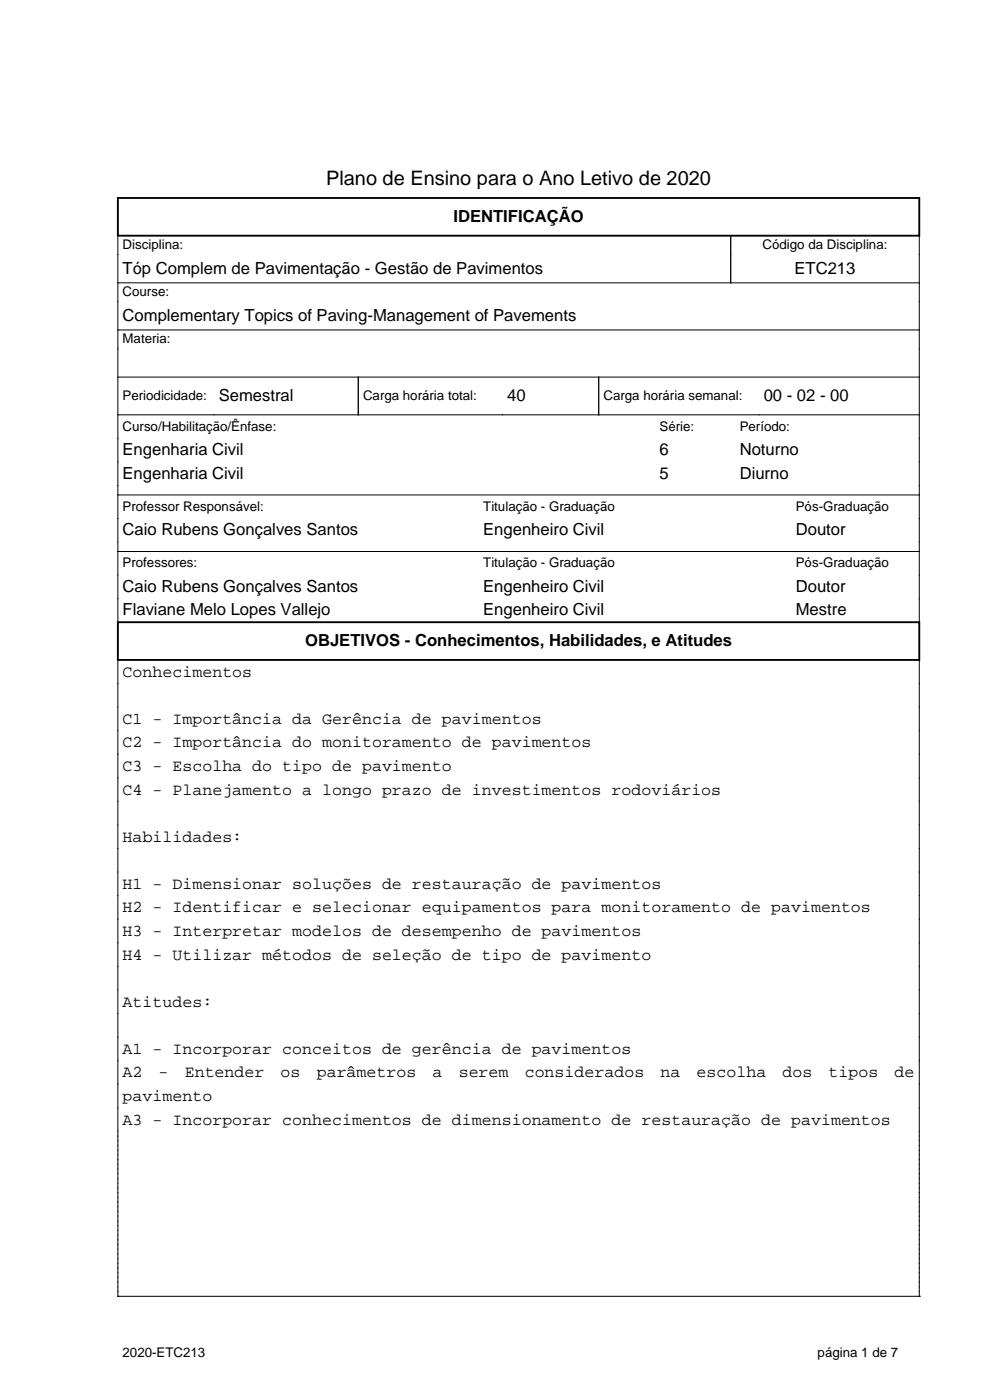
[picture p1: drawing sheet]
<svg xmlns="http://www.w3.org/2000/svg" width="210mm" height="297mm" viewBox="0 0 210 297" stroke-linecap="round" stroke-linejoin="round" font-family="sans-serif">
<defs><g id="words">
<text font-size="4.2" x="69.2" y="39.3">Plano de Ensino para o Ano Letivo de 2020</text>
<g font-size="3.5">
<text x="96.2" y="47.1">IDENTIFICAÇÃO</text>
<text x="26" y="58.1">Tóp Complem de Pavimentação - Gestão de Pavimentos</text>
<text x="168.5" y="58.1">ETC213</text>
<text x="26" y="68.1">Complementary Topics of Paving-Management of Pavements</text>
<text x="46.4" y="85.1">Semestral</text>
<text x="107.6" y="85.1">40</text>
<text x="162" y="85.1">00 - 02 - 00</text>
<text x="26" y="96.6">Engenharia Civil</text>
<text x="26" y="101.6">Engenharia Civil</text>
<text x="139.9" y="96.6">6</text>
<text x="139.9" y="101.6">5</text>
<text x="156.9" y="96.6">Noturno</text>
<text x="156.9" y="101.6">Diurno</text>
<text x="26" y="113.6">Caio Rubens Gonçalves Santos</text>
<text x="102.5" y="113.6">Engenheiro Civil</text>
<text x="168.8" y="113.6">Doutor</text>
<text x="26" y="125.6">Caio Rubens Gonçalves Santos</text>
<text x="102.5" y="125.6">Engenheiro Civil</text>
<text x="168.8" y="125.6">Doutor</text>
<text x="26" y="130.6">Flaviane Melo Lopes Vallejo</text>
<text x="102.5" y="130.6">Engenheiro Civil</text>
<text x="168.8" y="130.6">Mestre</text>
<text x="64.7" y="137.1">OBJETIVOS - Conhecimentos, Habilidades, e Atitudes</text>
<text x="26" y="143.6">Conhecimentos</text>
<text x="26" y="153.6">C1 - Importância da Gerência de pavimentos</text>
<text x="26" y="158.6">C2 - Importância do monitoramento de pavimentos</text>
<text x="26" y="163.6">C3 - Escolha do tipo de pavimento</text>
<text x="26" y="168.6">C4 - Planejamento a longo prazo de investimentos rodoviários</text>
<text x="26" y="178.6">Habilidades:</text>
<text x="26" y="188.6">H1 - Dimensionar soluções de restauração de pavimentos</text>
<text x="26" y="193.6">H2 - Identificar e selecionar equipamentos para monitoramento de pavimentos</text>
<text x="26" y="198.6">H3 - Interpretar modelos de desempenho de pavimentos</text>
<text x="26" y="203.6">H4 - Utilizar métodos de seleção de tipo de pavimento</text>
<text x="26" y="213.6">Atitudes:</text>
<text x="26" y="223.6">A1 - Incorporar conceitos de gerência de pavimentos</text>
<text x="26" y="228.6">A2</text>
<text x="26" y="233.6">pavimento</text>
<text x="33.6" y="228.6">-</text>
<text x="39.2" y="228.6">Entender</text>
<text x="59.5" y="228.6">os</text>
<text x="67.2" y="228.6">parâmetros</text>
<text x="91.8" y="228.6">a</text>
<text x="97.3" y="228.6">serem</text>
<text x="111.3" y="228.6">considerados</text>
<text x="140.1" y="228.6">na</text>
<text x="147.8" y="228.6">escolha</text>
<text x="166" y="228.6">dos</text>
<text x="175.8" y="228.6">tipos</text>
<text x="189.8" y="228.6">de</text>
<text x="26" y="238.6">A3 - Incorporar conhecimentos de dimensionamento de restauração de pavimentos</text>
</g>
<g font-size="2.8">
<text x="26" y="52.8">Disciplina:</text>
<text x="161.7" y="52.8">Código da Disciplina:</text>
<text x="26" y="62.8">Course:</text>
<text x="26" y="72.8">Materia:</text>
<text x="26" y="84.8">Periodicidade:</text>
<text x="77" y="84.8">Carga horária total:</text>
<text x="128" y="84.8">Carga horária semanal:</text>
<text x="26" y="91.3">Curso/Habilitação/Ênfase:</text>
<text x="139.9" y="91.3">Série:</text>
<text x="156.9" y="91.3">Período:</text>
<text x="26" y="108.3">Professor Responsável:</text>
<text x="102.5" y="108.3">Titulação - Graduação</text>
<text x="168.8" y="108.3">Pós-Graduação</text>
<text x="26" y="120.3">Professores:</text>
<text x="102.5" y="120.3">Titulação - Graduação</text>
<text x="168.8" y="120.3">Pós-Graduação</text>
<text x="26" y="287.8">2020-ETC213</text>
<text x="173.4" y="287.8">página 1 de 7</text>
</g>
</g></defs>
<path d="M25 42h170v8h-170zM25 132h170v8h-170z" fill="none" stroke="#000" stroke-width=".4"/>
<g fill="none" stroke="#000" stroke-width=".21">
<path d="M25 50v82M155 50v10M195 50v82M25 60h170M25 70h170M25 80h170M76 80v8M127 80v8M25 88h170M25 105h170M25 117h170M25 140v135"/>
<path d="M195 140v135M25 275h.1M25 275h170M195 275h.1"/>
</g>
<use href="#words"/>
</svg>
